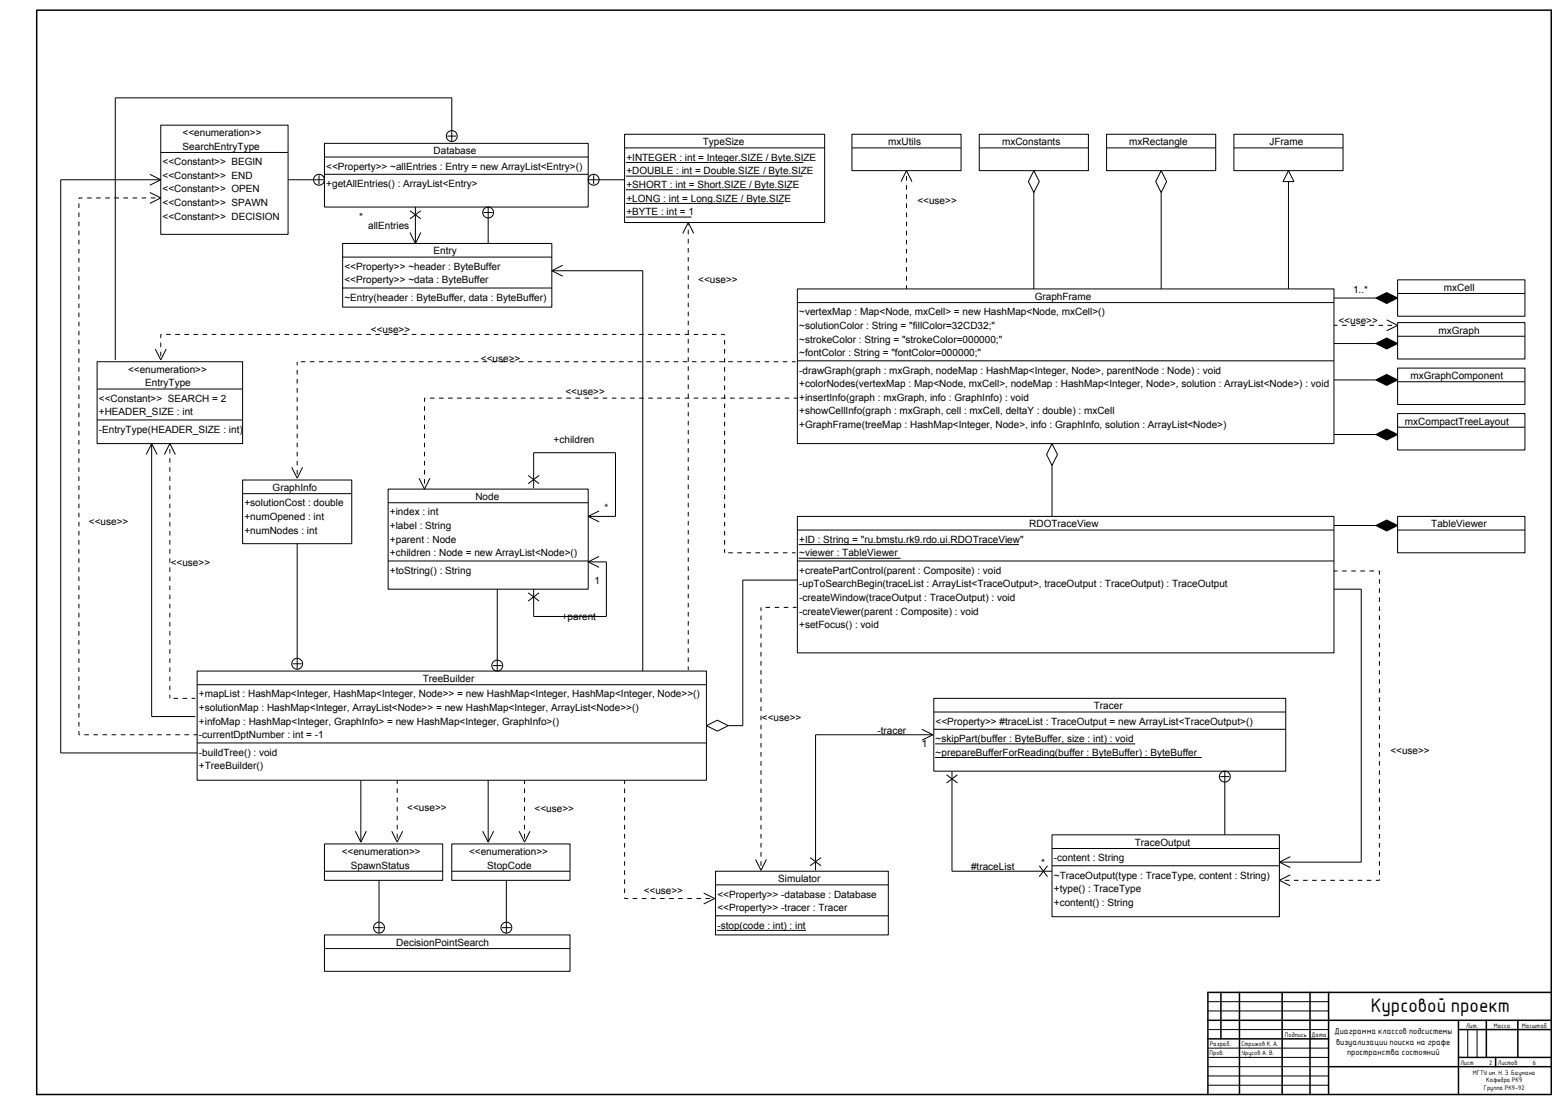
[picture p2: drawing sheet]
<svg xmlns="http://www.w3.org/2000/svg" width="841mm" height="594mm" viewBox="0 0 841 594" stroke-linecap="round" stroke-linejoin="round" font-family="sans-serif">
<defs><g id="words">
<text font-size="10.2" x="739" y="545">Курсовой проект</text>
<g font-size="5.4">
<text x="98" y="73">__enumerationMM</text>
<text x="98" y="81">Search0ntryType</text>
<text x="234" y="83">;atabase</text>
<text x="379" y="78">TypeSize</text>
<text x="479" y="78">mxUtils</text>
<text x="540" y="78">mx3onstants</text>
<text x="608" y="78">mxRectangle</text>
<text x="684" y="78">J*rame</text>
<text x="88" y="89">__3onstantMMSSV0GIN</text>
<text x="337" y="87">.INT0G0RSFSintSWSIntegerBSIZ0SOSVyteBSIZ0</text>
<text x="176" y="91">__PropertyMMS~all0ntriesSFS0ntrySWSnewS9rrayList_0ntryMIN</text>
<text x="337" y="94">.;OUVL0SFSintSWS;oubleBSIZ0SOSVyteBSIZ0</text>
<text x="88" y="96">__3onstantMMSS0N;</text>
<text x="176" y="101">.get9ll0ntriesINSFS9rrayList_0ntryM</text>
<text x="337" y="101">.SHORTSFSintSWSShortBSIZ0SOSVyteBSIZ0</text>
<text x="88" y="104">__3onstantMMSSOP0N</text>
<text x="88" y="111">__3onstantMMSSSP9WN</text>
<text x="337" y="109">.LONGSFSintSWSLongBSIZ0SOSVyteBSIZ0</text>
<text x="494" y="110">__useMM</text>
<text x="88" y="118">__3onstantMMSS;03ISION</text>
<text x="193" y="118">R</text>
<text x="337" y="116">.VYT0SFSintSWSH</text>
<text x="198" y="123">all0ntries</text>
<text x="234" y="137">0ntry</text>
<text x="186" y="145">__PropertyMMS~headerSFSVyteVuffer</text>
<text x="186" y="153">__PropertyMMS~dataSFSVyteVuffer</text>
<text x="376" y="153">__useMM</text>
<text x="186" y="162">~0ntryIheaderSFSVyteVufferZSdataSFSVyteVufferN</text>
<text x="557" y="161">Graph*rame</text>
<text x="729" y="158">HBBR</text>
<text x="778" y="157">mx3ell</text>
<text x="431" y="170">~vertexMapSFSMap_NodeZSmx3ellMSWSnewSHashMap_NodeZSmx3ellMIN</text>
<text x="200" y="179">__useMM</text>
<text x="431" y="177">~solution3olorSFSStringSWSEfill3olorW1Y3;1Y2E</text>
<text x="721" y="174">__useMM</text>
<text x="775" y="180">mxGraph</text>
<text x="431" y="185">~stroke3olorSFSStringSWSEstroke3olorWUUUUUU2E</text>
<text x="431" y="192">~font3olorSFSStringSWSEfont3olorWUUUUUU2E</text>
<text x="259" y="195">__useMM</text>
<text x="69" y="201">__enumerationMM</text>
<text x="431" y="201">/drawGraphIgraphSFSmxGraphZSnodeMapSFSHashMap_IntegerZSNodeMZSparentNodeSFSNodeNSFSvoid</text>
<text x="78" y="208">0ntryType</text>
<text x="431" y="209">.colorNodesIvertexMapSFSMap_NodeZSmx3ellMZSnodeMapSFSHashMap_IntegerZSNodeMZSsolutionSFS9rrayList_NodeMNSFSvoid</text>
<text x="760" y="204">mxGraph3omponent</text>
<text x="305" y="213">__useMM</text>
<text x="431" y="216">.insertInfoIgraphSFSmxGraphZSinfoSFSGraphInfoNSFSvoid</text>
<text x="53" y="216">__3onstantMMSSS09R3HSWSY</text>
<text x="53" y="224">.H09;0R_SIZ0SFSint</text>
<text x="431" y="223">.show3ellInfoIgraphSFSmxGraphZScellSFSmx3ellZSdeltaYSFSdoubleNSFSmx3ell</text>
<text x="53" y="233">/0ntryTypeIH09;0R_SIZ0SFSintN</text>
<text x="431" y="231">.Graph*rameItreeMapSFSHashMap_IntegerZSNodeMZSinfoSFSGraphInfoZSsolutionSFS9rrayList_NodeMN</text>
<text x="757" y="229">mx3ompactTreeLayout</text>
<text x="298" y="238">.children</text>
<text x="147" y="264">GraphInfo</text>
<text x="256" y="269">Node</text>
<text x="132" y="273">.solution3ostSFSdouble</text>
<text x="326" y="275">R</text>
<text x="132" y="280">.numOpenedSFSint</text>
<text x="210" y="278">.indexSFSint</text>
<text x="48" y="283">__useMM</text>
<text x="132" y="287">.numNodesSFSint</text>
<text x="210" y="285">.labelSFSString</text>
<text x="555" y="284">R;OTraceView</text>
<text x="771" y="284">TableViewer</text>
<text x="210" y="292">.parentSFSNode</text>
<text x="431" y="292">.I;SFSStringSWSEruBbmstuBrkvBrdoBuiBR;OTraceViewE</text>
<text x="210" y="300">.childrenSFSNodeSWSnewS9rrayList_NodeMIN</text>
<text x="431" y="300">~viewerSFSTableViewer</text>
<text x="92" y="305">__useMM</text>
<text x="210" y="309">.toStringINSFSString</text>
<text x="431" y="309">.createPart3ontrolIparentSFS3ompositeNSFSvoid</text>
<text x="320" y="314">H</text>
<text x="431" y="316">/upToSearchVeginItraceListSFS9rrayList_TraceOutputMZStraceOutputSFSTraceOutputNSFSTraceOutput</text>
<text x="431" y="324">/createWindowItraceOutputSFSTraceOutputNSFSvoid</text>
<text x="303" y="334">.parent</text>
<text x="431" y="331">/createViewerIparentSFS3ompositeNSFSvoid</text>
<text x="431" y="338">.set*ocusINSFSvoid</text>
<text x="228" y="367">TreeVuilder</text>
<text x="107" y="376">.mapListSFSHashMap_IntegerZSHashMap_IntegerZSNodeMMSWSnewSHashMap_IntegerZSHashMap_IntegerZSNodeMMIN</text>
<text x="107" y="383">.solutionMapSFSHashMap_IntegerZS9rrayList_NodeMMSWSnewSHashMap_IntegerZS9rrayList_NodeMMIN</text>
<text x="589" y="382">Tracer</text>
<text x="410" y="388">__useMM</text>
<text x="107" y="390">.infoMapSFSHashMap_IntegerZSGraphInfoMSWSnewSHashMap_IntegerZSGraphInfoMIN</text>
<text x="473" y="395">/tracer</text>
<text x="504" y="390">__PropertyMMS=traceListSFSTraceOutputSWSnewS9rrayList_TraceOutputMIN</text>
<text x="107" y="398">/current;ptNumberSFSintSWS/H</text>
<text x="504" y="400">~skipPartIbufferSFSVyteVufferZSsizeSFSintNSFSvoid</text>
<text x="107" y="407">/buildTreeINSFSvoid</text>
<text x="497" y="403">H</text>
<text x="504" y="407">~prepareVuffer*orReadingIbufferSFSVyteVufferNSFSVyteVuffer</text>
<text x="749" y="406">__useMM</text>
<text x="107" y="414">.TreeVuilderIN</text>
<text x="219" y="437">__useMM</text>
<text x="288" y="437">__useMM</text>
<text x="611" y="455">TraceOutput</text>
<text x="184" y="460">__enumerationMM</text>
<text x="253" y="460">__enumerationMM</text>
<text x="189" y="468">SpawnStatus</text>
<text x="263" y="468">Stop3ode</text>
<text x="561" y="466">R</text>
<text x="568" y="464">/contentSFSString</text>
<text x="523" y="469">=traceList</text>
<text x="568" y="473">~TraceOutputItypeSFSTraceTypeZScontentSFSStringN</text>
<text x="419" y="475">Simulator</text>
<text x="347" y="481">__useMM</text>
<text x="386" y="483">__PropertyMMS/databaseSFS;atabase</text>
<text x="568" y="480">.typeINSFSTraceType</text>
<text x="386" y="491">__PropertyMMS/tracerSFSTracer</text>
<text x="568" y="488">.contentINSFSString</text>
<text x="386" y="500">/stopIcodeSFSintNSFSint</text>
<text x="214" y="509">;ecisionPointSearch</text>
</g>
<g font-size="4.5">
<text x="719" y="557">Диаграмма классов подсистемы</text>
<text x="720" y="563">визуализации поиска на графе</text>
<text x="726" y="568">пространства состояний</text>
</g>
<g font-size="3.4">
<text x="790" y="553">Лит.</text>
<text x="805" y="553">Масса</text>
<text x="820" y="553">Масштаб</text>
<text x="652" y="563">Разраб.</text>
<text x="669" y="563">Стрижов К. А.</text>
<text x="692" y="559">Подпись</text>
<text x="707" y="559">Дата</text>
<text x="652" y="568">Пров.</text>
<text x="669" y="568">Урусов А. В.</text>
<text x="787" y="573">Лист</text>
<text x="802" y="573">2</text>
<text x="807" y="573">Листов</text>
<text x="826" y="573">6</text>
<text x="794" y="579">МГТУ им. Н. Э. Баумана</text>
<text x="799" y="587">Группа РК9-92</text>
<text x="801" y="583">Кафедра РК9</text>
</g>
</g></defs>
<g fill="none" stroke="#000" stroke-width=".8">
<path d="M20 5h816v584h-816zM658 534v25M668 534v55M691 534v55M706 534v55M716 534v55M836 534h-185v55M651 549h185M651 559h65M786 554h50M786 549v40M801 549v20"/>
<path d="M818 549v20M716 574h120M786 569h50M806 569v5"/>
</g>
<path d="M651 539h65M651 544h65M651 554h65M791 554v15M796 554v15M651 564h65M651 569h65M651 574h65M651 579h65M651 584h65" fill="none" stroke="#000" stroke-width=".54"/>
<path d="M32 52h792v473h-792z" fill="#fff"/>
<g fill="none" stroke="#000" stroke-width=".54">
<path d="M87 67h68v59h-68zM175 77h142v35h-142zM336 72h108v48h-108zM336 80h108M459 72h59v20h-59zM459 80h59M528 72h58v20h-58zM528 80h58M596 72h59v20h-59zM596 80h59M665 72h59v20h-59zM665 80h59"/>
<path d="M87 82h68M175 85h142M175 94h142M337 87h96M337 95h95M557 92l3 6-3 6-3-6zM626 92l3 6-3 6-3-6zM694 92v64M337 102h89M337 110h85M337 117h35M557 104v52"/>
<path d="M626 104v52M185 131h112v34h-112zM185 138h112M185 155h112M430 156h289v83h-289zM753 151h69v19h-69zM753 158h69M430 163h289M719 161h22M741 161l6-3 6 3-6 2zM753 174h69v19h-69zM52 195h79v44h-79z"/>
<path d="M430 194h289M719 185h22M741 185l6-3 6 3-6 3zM753 198h69v20h-69zM753 181h69M52 210h79M719 205h22M741 205l6-3 6 3-6 3zM753 206h69M52 226h79M719 234h22M741 234l6-3 6 3-6 3z"/>
<path d="M753 223h69v19h-69zM753 230h69M131 258h59v35h-59zM131 266h59M209 263h108v54h-108zM209 271h108M430 278h289v74h-289zM753 278h69v20h-69zM430 285h289M431 293h118M753 285h69M209 302h108"/>
<path d="M430 302h289M431 301h54M106 361h275v59h-275zM106 369h275M503 376h190v39h-190zM497 393l6 3M503 396h-64v73M503 396l-6 3M503 383h190M503 393h190M106 400h275M504 401h107"/>
<path d="M504 408h143M510 417l6 5M513 415v54h54M516 417l-6 5M657 418h5M660 415v35M175 454h64v20h-64zM243 454h64v20h-64zM567 450h122v44h-122zM567 457h122M175 469h64M243 469h64"/>
<path d="M385 469h94v34h-94zM385 477h94M436 462l6 4M442 462l-6 4M560 466l4 6M564 466l-4 6M567 466h122M385 493h94M175 503h132v20h-132zM175 511h132M386 501h48"/>
<circle cx="660" cy="418" r="2.9"/>
</g>
<path d="M741 161l6-3 6 3-6 2zM741 185l6-3 6 3-6 3zM741 205l6-3 6 3-6 3zM741 234l6-3 6 3-6 3z" fill="#000"/>
<path d="M694 92l3 6h-6z" fill="#fff"/>
<g fill="none" stroke="#000" stroke-width=".54">
<path d="M241 73h5M243 76v-23h-181v141M81 94l6 3M87 97h-54v308h73M87 97l-6 3M155 97h20M172 94v5M317 97h19M320 94v5M485 98l3-6 3 6M694 92l3 6h-6zM81 104l6 3-6 3"/>
<path d="M221 113l6 5M224 112v19M227 113l-6 5M261 114h4M263 112v19M221 125l3 6M227 125l-3 6M368 126l3-6 3 6M297 146h49v215M297 146l6 3M303 143l-6 3M747 172l6 3-6 3"/>
<path d="M84 188l3 6 3-6M82 239v147h23M82 239l-3 6M82 239l3 6M567 239l3 6-3 6-3-6zM89 245l3-6 2 6M157 252l3 6 3-6M226 258l3 5 3-5M285 256l5 4M290 256l-5 4M567 251v27M287 263v-19h45v34h-15"/>
<path d="M317 278l6 3M323 275l-6 3M160 293v67M323 300l-6 3M719 283h22M741 283l6-3 6 3-6 3zM268 317v44M285 319l5 5M290 319l-5 5M317 303h10v29h-40v-15M317 303l6 3M430 312h-30v79h-8"/>
<path d="M719 317h14v147h-44M158 357h5M265 358h5M381 391l5-3 6 3-6 3zM194 420v34M263 420v34M191 448l3 6M197 448l-3 6M211 448l3 6 3-6M260 448l3 6M266 448l-3 6M280 448l3 6 3-6"/>
<path d="M204 474v29M273 474v29M407 463l3 6 3-6M689 464l6 3M695 461l-6 3M695 471l-6 3 6 3M202 500h5M270 500h5M379 481l6 3-6 3"/>
<circle cx="243" cy="73" r="2.9"/>
<circle cx="172" cy="97" r="2.9"/>
<circle cx="320" cy="97" r="2.9"/>
<circle cx="263" cy="114" r="2.9"/>
<circle cx="160" cy="357" r="2.9"/>
<circle cx="268" cy="358" r="2.9"/>
<circle cx="204" cy="500" r="2.9"/>
<circle cx="273" cy="500" r="2.9"/>
</g>
<g fill="none" stroke="#000" stroke-width=".54" stroke-dasharray="2.4 2.4" stroke-dashoffset=".5" stroke-linecap="butt">
<path d="M43 107h44M488 156v-64M719 175h34M87 180v14M160 195v63M390 180h-303M429 195h-269M229 214v49M430 214h-201M390 298v-118M429 298h-39M719 307h24"/>
<path d="M743 307v167M410 327v142M429 327h-19M92 376v-137M105 376h-13M371 361v-241M43 396v-289M106 396h-63M214 420v34M283 420v34M336 420v64M743 474h-54"/>
<path d="M336 484h49"/>
</g>
<path d="M741 283l6-3 6 3-6 3z" fill="#000"/>
<use href="#words"/>
</svg>
